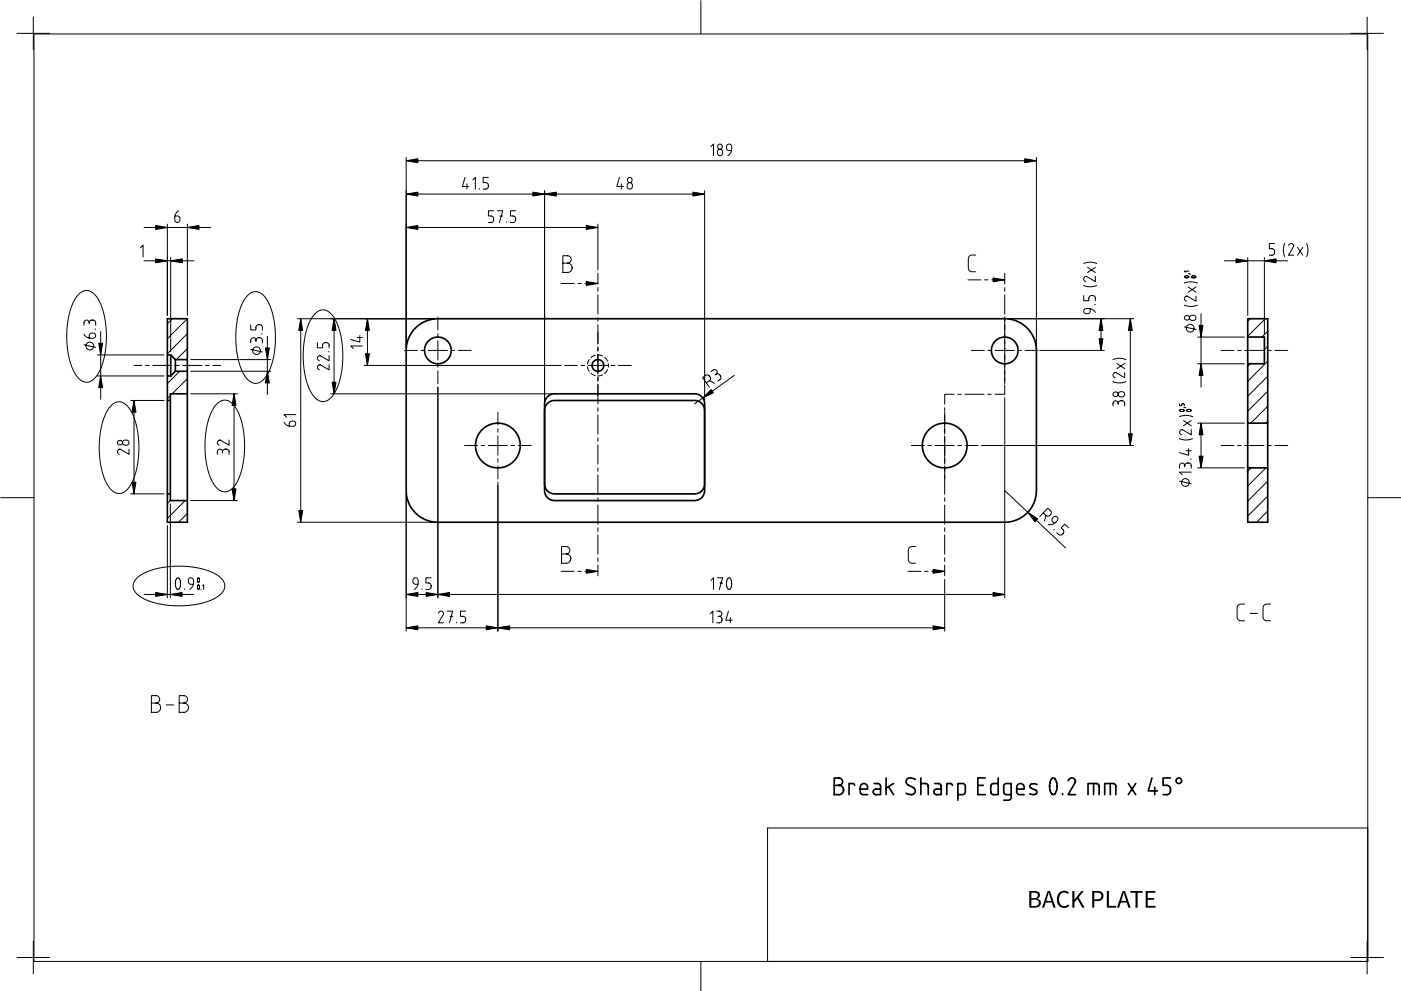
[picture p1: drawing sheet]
<svg xmlns="http://www.w3.org/2000/svg" width="420mm" height="297mm" viewBox="0 0 420 297" stroke-linecap="round" stroke-linejoin="round" font-family="sans-serif">
<g fill="none" stroke="#000" stroke-width=".3">
<path d="M5 10h10M10 5v10M10.2 10.2h400v278h-400zM210.2 .2v10M405 10h10M410 5v10M121.8 58.2h89.5M121.8 47.2v56.8M121.8 48.2h189M139.5 53.2l-.8 2.7h1.9M140 55.1v1.6M141.8 54l.8-.8v3.5"/>
<path d="M143.7 56.5v.2M146.5 53.2h-1.6v1.5h.8a.99 .99 0 0 1 .8 1 .99 .99 0 0 1-.8 1h-.8M163.3 57.2v64.8M185.8 53.2l-.8 2.7h1.9M186.3 55.1v1.6M188.3 55a.88 .88 0 0 1 1.4 .7 .88 .88 0 0 1-1.4 .8l-.2-.6zM211.3 57.2v62.8M213.2 44l.8-.8v3.5M215.4 45a.88 .88 0 0 1 1.3 .7 .88 .88 0 0 1-1.3 .8l-.3-.6zM219.4 45.1h-.8a.91 .91 0 0 1-.8-1.3 .91 .91 0 0 1 1.6-.1 2.62 2.62 0 0 1-1.1 3M310.8 47.2v56.8M42.1 74.3l.8-.8v3.5"/>
<path d="M43.2 68.2h20M43.2 78.2h15M50.2 67.2v27.3M51.2 77.2v28.2M53.6 63.2a2.34 2.34 0 0 0-.7 3.4 .95 .95 0 0 0 1.1-.8 .95 .95 0 0 0-.8-1.1h-.7M56.2 67.2v27.3M121.8 68.2h57.5M148 63.2h-1.5v1.5h.8a.99 .99 0 0 1 .8 1 .99 .99 0 0 1-.8 1h-.8M149.2 63.2h1.6l-1 3.5M150 64.7h.8M151.9 66.5v.2M154.6 63.2h-1.5v1.5h.8a.99 .99 0 0 1 .8 1 .99 .99 0 0 1-.8 1h-.8"/>
<path d="M168.8 78.9h1.4a1.39 1.39 0 0 1 1.4 1.4 1.39 1.39 0 0 1-1.4 1.4h-1.4v-5h1.4a1.11 1.11 0 0 1 1.1 1.1 1.11 1.11 0 0 1-1.1 1.1M179.3 67.2v13.7M292.6 76.5h-1.4l-.6 .4-.2 .7v2.7l.2 .7 .6 .4 1.4 .1M325 79a5.1 5.1 0 0 1 3.9 0M367.2 78.2h19M374.2 77.2v17.3M379.2 77.2v22.8M382.2 73h-1.5v1.5h.8a.99 .99 0 0 1 .8 1 .99 .99 0 0 1-.8 1h-.8M385.3 73a5.1 5.1 0 0 0 0 3.9M386.4 73.6a.76 .76 0 0 1 1-.6 .76 .76 0 0 1 .5 .9l-1.5 2.6h1.6M389.1 74.2l1.6 2.3M390.7 74.2l-1.6 2.3"/>
<path d="M391.9 73a5.1 5.1 0 0 1 0 3.9M23.6 88.2a3.2 3.2 0 0 1 5.4 .8 25.2 25.2 0 0 1 2.4 17.4 11.1 11.1 0 0 1-4.2 7.9 3.5 3.5 0 0 1-4.5-2 26.4 26.4 0 0 1-1.8-18.8l1.2-3.1zM26.7 96.7a.78 .78 0 0 0-.7-.8 .78 .78 0 0 0-.8 .8v.8M26.7 96.7a.99 .99 0 0 1 1-.8 .99 .99 0 0 1 1 .8v.8M26.7 96.7v.4M28.5 98.7h.2M30.2 99.4v20.3M51.7 95.5l-1.5 1.5M56.2 95.5l-6 6M74.3 88.5a3.2 3.2 0 0 1 5.4 .9 25.2 25.2 0 0 1 2.4 17.4 11.1 11.1 0 0 1-4.3 7.8 3.5 3.5 0 0 1-4.4-2 26.4 26.4 0 0 1-1.8-18.8l1.2-3.1zM75.2 97.3v1.6h1.5v-.8a.99 .99 0 0 1 1-.8 .99 .99 0 0 1 1 .8v.8M89.2 95.5h41.1"/>
<path d="M90.2 95.5v61M94.5 94a3.2 3.2 0 0 1 5.4 .8 25.2 25.2 0 0 1 2.4 17.4 11.1 11.1 0 0 1-4.2 7.9 3.5 3.5 0 0 1-4.5-2 26.4 26.4 0 0 1-1.8-18.8l1.2-3.1zM100.2 95.5v22.5M110.2 95.5v14M131.3 95v3.9M131.3 100v1.1M168.3 85h3.9M173.3 85h1M175.4 85h3.9M179.3 81.9v3.2M179.3 86.2v1.1M179.3 88.4v5.7"/>
<path d="M179.3 95.2v1.1M179.3 97.4v5.7M290.3 83.9h3.9M295.3 83.9h1M297.4 83.9h3.9M301.3 81.9v3.2M301.3 86.2v1.1M301.3 88.4v5.7M301.3 95v20M302.3 95.5h37.7M325 88.6v1.5h1.6v-.7a.99 .99 0 0 1 .9-.8 .99 .99 0 0 1 1 .8v.7M325 85.6a5.1 5.1 0 0 0 3.9 0"/>
<path d="M326.2 80.1l2.3 1.6M326.9 92.5v.8a.91 .91 0 0 1-1.3 .8 .91 .91 0 0 1-.1-1.6 2.62 2.62 0 0 1 3 1.1M328.3 91.3h.2M328.5 82.9v1.5l-2.7-1.5a.77 .77 0 0 0-.8 .6 .77 .77 0 0 0 .6 .9M328.5 80.1l-2.3 1.6M330.2 95.5v9.5M339 95.5v38M355.2 84.9a5.1 5.1 0 0 1 3.9 0M355.2 98l3.5 .8M355.2 91.5a5.1 5.1 0 0 0 3.9 0M355.3 82.8l.7-.1 .6 .3-.9 .3-.4-.2zM356.4 86l2.3 1.6"/>
<path d="M356.5 82.1l.6 .1M356.6 81.3h-1.4l.3 .3M357 94.7a.9 .9 0 0 1 1.4-.1 .9 .9 0 0 1-.2 1.4 .89 .89 0 0 1-1.2-.1 .89 .89 0 0 1 0-1.2zM357.4 82.8l.7-.1 .6 .3-.9 .3-.4-.2zM358.7 88.7v1.6l-2.7-1.5a.77 .77 0 0 0-.8 .6 .77 .77 0 0 0 .6 .9M358.7 86l-2.3 1.6M360.2 94v22M375 95.5l-.8 .8M379.5 95.5l-5.3 5.3M380.2 99.3l-1.7 1.7M25.2 100.2a2.34 2.34 0 0 0 3.4 .7 .95 .95 0 0 0-.8-1.1 .95 .95 0 0 0-1.1 .8v.7M25.2 103.3l3.5 .8"/>
<path d="M29.2 112.7h20M29.2 106.4h20M40.2 109.5h2.4M43.6 109.5h1.1M45.8 109.5h5.8M51.1 118.6l-.9 .9M52.6 109.5h1.1M53.9 111.3l-3.7 3.7M54.8 109.5h5.8M56.2 118h-.1M56.2 113.5l-4.6 4.5M56.2 104.5l-3.3 3.3"/>
<path d="M56.2 100l-6 6M57.2 118h14M57.2 111.3h24M57.2 107.8h24M61.6 109.5h1.1M63.8 109.5h2.4M70.2 118v32M75.2 104.7l3.5 .8M76.7 102a.78 .78 0 0 0-.7-.8 .78 .78 0 0 0-.8 .8v.8M76.7 102a.99 .99 0 0 1 1-.8 .99 .99 0 0 1 1 .8v.8M76.7 102v.4M78.5 100.1h.2"/>
<path d="M80.2 100.8v17.5M95.2 102.7v1.6h1.5v-.8a.99 .99 0 0 1 1-.8 .99 .99 0 0 1 1 .8v.8M98.5 105.4h.2M98.7 109.3v1.6l-2.7-1.6a.77 .77 0 0 0-.8 .7 .77 .77 0 0 0 .6 .8M98.7 106.6v1.5l-2.7-1.5a.77 .77 0 0 0-.8 .7 .77 .77 0 0 0 .6 .8M99.2 118h66.1M107.1 101.2h1.6M107.9 100.6v1.9l-2.7-.7M108.7 103.7h-3.5l.8 .8M109.2 109.5h59.1M121.3 105h3.9M126.3 105h1.1"/>
<path d="M128.4 105h5.8M131.3 102.2v5.7M131.3 109v1.1M131.3 111.2v3.8M131.3 116v63.2M135.3 105h1.1M137.4 105h3.9M169.3 109.5h3.9M174.3 109.5h1.1M176.2 109.9l.5 1.4M176.4 109.5h5.8M176.7 107.8l-.5 1.4"/>
<path d="M177.2 111.9l1.3 .7M178.5 106.5l-1.3 .7M179.2 106.4l1.5 .3M179.3 104v1.3M179.3 106.2v5.9M179.3 113v1.3M179.3 115.2v5.9M180.7 112.4l-1.5 .3M181.3 107.1l.9 1.2M182.2 110.8l-.9 1.2M182.4 109v1.1M183.3 109.5h1.1"/>
<path d="M185.4 109.5h3.9M212.8 114.1a.99 .99 0 0 0 .1-1.3 .99 .99 0 0 0-1.3-.3l-.9 .7 2 2.8M212.8 114.1l-1 .7M212.8 114.1l1.5 .8M213.2 111.4l.7-.5a.78 .78 0 0 1 1 .2 .78 .78 0 0 1-.1 1.1M214.8 112.2a.99 .99 0 0 1 1.2 .3 .99 .99 0 0 1-.1 1.3l-.6 .4M214.8 112.2l-.4 .2M220.2 112.5l-11.9 8.5M286.1 118.2h-2.8v2.9M287.2 118.2h1.1M289.4 118.2h5.7M291.3 105h3.9"/>
<path d="M296.2 118.2h1.1M296.3 105h1.1M298.4 105h5.8M301.3 115.4v2.8h-2.9M301.3 119.2v60M305.3 105h1.1M307.4 105h3.9M311.8 105h19.4M333.8 107.8a5.1 5.1 0 0 1 3.9 0M333.8 114.4a5.1 5.1 0 0 0 3.9 0M334.9 108.9l2.4 1.6M335.6 117.6a.9 .9 0 0 1 1.4-.1 .9 .9 0 0 1-.2 1.4 .89 .89 0 0 1-1.2-.1 .89 .89 0 0 1 0-1.2z"/>
<path d="M337.3 111.7v1.5l-2.7-1.5a.77 .77 0 0 0-.8 .6 .77 .77 0 0 0 .6 .9M337.3 108.9l-2.4 1.6M359.2 101h14M359.2 109h14M366.2 105h3.9M371.1 105h1.1M373.3 105h5.8M374.9 109l-.7 .8M380.1 105h1.1M380.2 117.3l-6 6M380.2 112.8l-6 6M380.2 108.3l-6 6"/>
<path d="M380.2 103.8l-1 1M382.3 105h3.9M33.3 121.6a3.2 3.2 0 0 1 5.5 .8 25.2 25.2 0 0 1 2.3 17.4 11.1 11.1 0 0 1-4.2 7.9 3.5 3.5 0 0 1-4.5-2 26.4 26.4 0 0 1-1.7-18.9l1.1-3.1zM37 132.1a.9 .9 0 0 1 1.4-.1 .9 .9 0 0 1-.2 1.4 .89 .89 0 0 1-1.2-.1 .89 .89 0 0 1 0-1.2zM38.7 134.6v1.6l-2.7-1.6a.77 .77 0 0 0-.8 .7 .77 .77 0 0 0 .6 .8M39.2 120h10M40.2 120v28M65 121.1a3.2 3.2 0 0 1 5.5 .8 25.2 25.2 0 0 1 2.3 17.4 11.1 11.1 0 0 1-4.2 7.9 3.5 3.5 0 0 1-4.5-2 26.4 26.4 0 0 1-1.7-18.9l1.1-3.1zM66.7 135.4a.78 .78 0 0 0-.7-.8 .78 .78 0 0 0-.8 .8v.8M66.7 135.4a.99 .99 0 0 1 1-.8 .99 .99 0 0 1 1 .8v.8M66.7 135.4v.4M68.7 131.9v1.6l-2.7-1.6a.77 .77 0 0 0-.8 .7 .77 .77 0 0 0 .6 .8"/>
<path d="M85.2 126.6a2.34 2.34 0 0 0 3.4 .7 .95 .95 0 0 0-.8-1.1 .95 .95 0 0 0-1.1 .8v.7M88.7 124.3h-3.5l.8 .8M139.3 133.5h3.9M144.3 133.5h1.1M146.4 133.5h5.8M149.3 123.5v3.9M149.3 128.5v1.1M149.3 130.7v5.7M149.3 137.5v1.1M149.3 139.7v3.8M153.3 133.5h1.1M155.4 133.5h3.9"/>
<path d="M179.3 122.2v1.1M179.3 124.4v5.7M179.3 131.2v1.1M179.3 133.4v5.7M273.3 133.5h3.9M278.3 133.5h1.1M280.4 133.5h5.8M283.3 122.2v1.1M283.3 123.5v6.6M283.3 130.7v8.4M283.3 139.7v8.4M287.3 133.5h1.1"/>
<path d="M289.4 133.5h3.9M294.3 133.5h45.7M335.3 120.9a.78 .78 0 0 0-.7-.8 .78 .78 0 0 0-.8 .8v.8M335.3 120.9a.99 .99 0 0 1 1-.8 .99 .99 0 0 1 1 .8v.8M335.3 120.9v.4M353.7 124.9a5.1 5.1 0 0 1 3.9 0M353.7 121v.6h.7v-.4l.3-.2 .4 .2v.4M353.8 131.5h-.1a5.1 5.1 0 0 0 3.9 0M353.8 122.9l.8-.2 .5 .3-.8 .3-.5-.1zM354.9 126.1l2.3 1.5M355.1 122.1l.5 .1M355.3 139.6a.78 .78 0 0 0-.8-.8 .78 .78 0 0 0-.8 .8v.7"/>
<path d="M355.3 139.6a.99 .99 0 0 1 1-.8 .99 .99 0 0 1 .9 .8v.7M355.3 139.6v.4M355.7 135.1h1.5M355.9 122.9l.8-.2 .5 .3-.8 .3-.5-.1zM356.5 134.5v2l-2.8-.8M357.1 137.6h.1M357.2 128.8v1.5l-2.6-1.5a.77 .77 0 0 0-.8 .6 .77 .77 0 0 0 .5 .9M357.2 126.1l-2.3 1.5M359.2 126.8h14M360.2 126.8v13.4M366.2 133.5h3.9M371.1 133.5h1.1"/>
<path d="M373.3 133.5h5.8M380.1 133.5h1.1M380.2 126.2l-.6 .6M380.2 121.8l-5.1 5M382.3 133.5h3.9M.2 149.2h10M39.2 148h10M50.2 157.5v21.7M51.1 151v28.2M51.1 150l-.9 .9M55.6 150l-5.4 5.4M56.2 153.9l-2.7 2.6"/>
<path d="M57.2 150h14M89.2 156.5h41.1M121.8 148v41.2M149.3 144.5v44.7M179.3 140.2v1.1M179.3 142.4v5.7M179.3 149.2v1.1M179.3 151.4v5.7M179.3 158.2v1.1M283.3 149.2v1.1M283.3 151.4v5.7M283.3 158.2v1.1"/>
<path d="M301.3 147l18.3 17.2M312.9 153.7l.8 .8M313.7 154.5a.99 .99 0 0 0 1.3-.1 .99 .99 0 0 0 .1-1.3l-.9-.8-2.4 2.6M313.7 154.5l-.5 1.7M316.2 158.7l-.1 .2M316.2 156.9l-.5-.5a.91 .91 0 0 1 .3-1.5 .91 .91 0 0 1 1.2 .9 2.62 2.62 0 0 1-2.8 1.5M320.4 158.2l-1.1-1.1-1.1 1.1 .6 .6a.99 .99 0 0 1-.1 1.2 .99 .99 0 0 1-1.2 .2l-.6-.6M353.7 144.2l3.5 .8M357.2 141.5h-3.5l.8 .8M359.2 140.2h14M375.2 140.2l-1 1M379.7 140.2l-5.5 5.5"/>
<path d="M380.2 153.2l-3.4 3.3M380.2 148.7l-6 6M380.2 144.2l-6 6M410.2 149.2h10M40.9 173.4a18.4 18.4 0 0 1 12.4-3.7 20.6 20.6 0 0 1 12.7 3.4 3.3 3.3 0 0 1-.5 5.6 25.1 25.1 0 0 1-17.4 2.4 11.3 11.3 0 0 1-7.9-4.2 2.95 2.95 0 0 1 .7-3.5zM43.2 178.2h14.9M52.7 174.2l-.1 1.3 .4 1a.71 .71 0 0 0 .8-.1 .71 .71 0 0 0 .3-.7 2.52 2.52 0 0 0-.7-2.5l-.4 .2-.3 .8M55.3 176.5v.2M58 175.1h-.7a.91 .91 0 0 1-.9-1.3 .91 .91 0 0 1 1.6-.1 2.62 2.62 0 0 1-1.1 3M59.4 173.3h.3l.1 .4-.3 .9-.3-.6zM59.4 175.4h.3l.1 .4-.3 .9-.3-.6zM60.3 176.6v.1"/>
<path d="M60.8 175.6l.3-.3v1.4M121.8 178.2h179.5M125.4 175.1h-.8a.91 .91 0 0 1-.8-1.3 .91 .91 0 0 1 1.5-.1 2.62 2.62 0 0 1-1.1 3M126.6 176.5v.2M129.3 173.2h-1.6v1.5h.8a.99 .99 0 0 1 .8 1 .99 .99 0 0 1-.8 1h-.8M168.3 171.3h3.9M168.4 163.8h1.4a1.11 1.11 0 0 1 1.1 1.1 1.11 1.11 0 0 1-1.1 1.1 1.39 1.39 0 0 1 1.4 1.4 1.39 1.39 0 0 1-1.4 1.4h-1.4zM168.4 166h1.4M173.3 171.3h1M175.4 171.3h3.9M179.3 160.4v5.7M179.3 167.2v1.1"/>
<path d="M179.3 169.4v3.2M213.2 174l.8-.8v3.5M215.1 173.2h1.6l-1 3.5M215.9 174.7h.8M218.3 173.4l.6-.2 .5 1.2-.1 1.6-.7 .7-.5-.5-.2-.7 .1-1.3zM272.3 171.3h3.9M274.6 163.8l-1.4 .1-.6 .4-.2 .6v2.8l.2 .7 .6 .4h1.4M277.3 171.3h1M279.4 171.3h3.9M283.3 160.4v5.7M283.3 167.2v1.1M283.3 169.4v3.2"/>
<path d="M283.3 173.6v15.6M121.8 188.2h161.5M131.5 183.8a.76 .76 0 0 1 .9-.6 .76 .76 0 0 1 .6 .9l-1.5 2.6h1.5M134.2 183.2h1.6l-1 3.5M135 184.7h.8M136.9 186.5v.2M139.6 183.2h-1.5v1.5h.8a.99 .99 0 0 1 .8 1 .99 .99 0 0 1-.8 1h-.8M213 184l.8-.8v3.5M215 183.2h.7a.78 .78 0 0 1 .8 .8 .78 .78 0 0 1-.8 .7M215.3 184.7h.4M215.7 184.7a.99 .99 0 0 1 .8 1 .99 .99 0 0 1-.8 1h-.7M218.5 183.2l-.8 2.7h1.9"/>
<path d="M219 185.1v1.6M373.2 181.1h-1.4l-.6 .4-.2 .7v2.8l.2 .6 .6 .4 1.4 .1M374.9 183.8h2.2M381 181.1h-1.5l-.5 .4-.2 .7v2.8l.2 .6 .5 .4 1.5 .1M45.4 210.7h1.4a1.39 1.39 0 0 1 1.4 1.4 1.39 1.39 0 0 1-1.4 1.4h-1.4v-5h1.4a1.11 1.11 0 0 1 1.1 1.1 1.11 1.11 0 0 1-1.1 1.1M49.8 211.3h2.3M53.7 210.7h1.5a1.39 1.39 0 0 1 1.3 1.4 1.39 1.39 0 0 1-1.3 1.4h-1.5v-5h1.4a1.11 1.11 0 0 1 1.1 1.1 1.11 1.11 0 0 1-1.1 1.1M230.2 248.2h180v40h-180zM5 287h10M10 282v10M210.2 288.2v8.9M405 287h10"/>
<path d="M410 282v10"/>
<circle cx="188.9" cy="54" r=".74"/>
<circle cx="216" cy="44" r=".74"/>
<circle cx="356" cy="95.2" r=".74"/>
<circle cx="356.9" cy="98.4" r="1.17"/>
<circle cx="26.9" cy="103.7" r="1.17"/>
<circle cx="76.9" cy="105.1" r="1.17"/>
<circle cx="334.6" cy="118.1" r=".74"/>
<circle cx="36" cy="132.6" r=".74"/>
<circle cx="355.5" cy="144.6" r="1.17"/>
</g>
<g fill="none" stroke="#000" stroke-width=".5">
<path d="M50.2 95.5h6v61h-6zM124.6 98.3l1.4-1.1 1.6-.9 1.8-.6 1.8-.2h170.1l2.5 .4 2.6 1.1 2.1 1.9 1.5 2.3 .7 2.7 .1 43.2-.3 2.5-1.3 2.7-2 2.2-2.6 1.5-2.9 .5h-170.4l-2.5-.3-2.7-1.2-2.1-1.9-1.5-2.6-.7-2.8v-43.2l.3-1.7 .5-1.6 .9-1.6zM374.2 95.5h6v61h-6zM50.2 106.4h1M50.2 112.7h1M51.2 106.4v6.3M51.2 106.4l1.4 1.4M52.6 107.8h3.6M52.6 107.8v3.5M52.6 111.3l-1.4 1.4M52.6 111.3h3.6M56.2 118h-5.1v32h5.1"/>
<path d="M164.2 118.9l.9-.6 1.2-.3h42.1l1.5 .5 1 1 .4 1.4v26.2l-.4 1.5-1.1 1.1-1.4 .3h-42.1l-1.6-.4-1-1.1-.4-1.4v-26.1l.3-1.2zM374.2 101h5v8h-5M50.2 120h.9M164.2 120.9l.9-.6 1.2-.3h42.1l1.4 .4 1.1 1.1 .4 1.4v22.2l-.4 1.4-1 1.1-1.5 .4h-42.1l-1.4-.3-1.1-1.1-.5-1.5v-22.2l.3-1.1zM374.2 126.8h6M50.2 148h.9M374.2 140.2h6M250.2 233.2h1.4a1.11 1.11 0 0 1 1.1 1.1 1.11 1.11 0 0 1-1.1 1.1 1.39 1.39 0 0 1 1.4 1.4 1.39 1.39 0 0 1-1.4 1.4h-1.4zM250.2 235.4h1.4M256.3 235.4l-.3-.5-1.4-.1v3.4M258 236.5h2.2a1.16 1.16 0 0 0-.8-1.6 1.16 1.16 0 0 0-1.4 1.1v1.3a.83 .83 0 0 0 .8 .9h1.4M262.1 234.8h1.1a.83 .83 0 0 1 .9 .9v2.5h-1.4a.83 .83 0 0 1-.8-.9 .83 .83 0 0 1 .8-.8h1.4"/>
<path d="M265.7 233.2v5M266.5 235.8l1.5 2.4M268 234.8l-2.3 1.4M274.5 233.6a1.68 1.68 0 0 0-2.8 .7l.4 .8 1.8 1a1.21 1.21 0 0 1 .4 1.7 1.21 1.21 0 0 1-1.8 .3l-.8-.3M276.2 234.8h1.4a.83 .83 0 0 1 .8 .9v2.5M276.2 233.2v5M280.3 234.8h1.1a.83 .83 0 0 1 .9 .9v2.5h-1.4a.83 .83 0 0 1-.8-.9 .83 .83 0 0 1 .8-.8h1.4M285.6 235.4l-.3-.5-1.4-.1v3.4M287.3 238.2h1.4a.83 .83 0 0 0 .8-.9v-1.6a.83 .83 0 0 0-.8-.9h-1.4v5M293.2 235.4h1.7M295.5 233.2h-2.3v5h2.3M299.4 233.2v5h-1.4a.83 .83 0 0 1-.9-.9v-1.6a.83 .83 0 0 1 .9-.9h1.4"/>
<path d="M303.2 238.2h-1.3a.83 .83 0 0 1-.9-.9v-1.6a.83 .83 0 0 1 .9-.9h1.3v4.2a.83 .83 0 0 1-.8 .8h-1.4M304.9 236.5h2.2a1.16 1.16 0 0 0-.7-1.6 1.16 1.16 0 0 0-1.5 1.1v1.3a.83 .83 0 0 0 .8 .9h1.4M311 235.2l-1.2-.3-.9 .5 .1 .7 1.6 .7a.78 .78 0 0 1 .2 1 .78 .78 0 0 1-1 .4l-1-.3M316.9 234.6a1.02 1.02 0 0 0-.4-1.1 1.02 1.02 0 0 0-1.1 0l-.4 .8-.2 1.1 .3 2 .4 .6 .6 .1 .5-.4 .3-.9M316.9 234.6v2.2M318.7 237.9v.3M320.4 234a1.08 1.08 0 0 1 1.3-.8 1.08 1.08 0 0 1 .8 1.3l-2.2 3.7h2.3M326.3 238.2v-3.4h2.5a.83 .83 0 0 1 .8 .9v2.5M328 234.8v3.4M331.3 238.2v-3.4h2.5a.83 .83 0 0 1 .8 .9v2.5M333 234.8v3.4M338.4 234.8l2.2 3.4"/>
<path d="M340.6 234.8l-2.2 3.4M345.5 233.2l-1.1 3.9h2.7M346.3 236v2.2M351 233.2h-2.2v2.2h1.1a1.42 1.42 0 0 1 1.2 1.4 1.42 1.42 0 0 1-1.2 1.4h-1.1"/>
<circle cx="131.3" cy="105" r="4"/>
<circle cx="179.3" cy="109.5" r="1.75"/>
<circle cx="301.3" cy="105" r="4"/>
<circle cx="149.3" cy="133.5" r="6.7"/>
<circle cx="283.3" cy="133.5" r="6.7"/>
<circle cx="353.5" cy="234" r=".83"/>
</g>
<g fill="#000">
<path d="M121.8 58.2l3.5-.6v1.2zM121.8 48.2l3.5-.6v1.2zM159.8 57.6l3.5 .6-3.5 .6zM163.3 58.2l3.5-.6v1.2zM207.8 57.6l3.5 .6-3.5 .6zM307.3 47.6l3.5 .6-3.5 .6zM46.7 67.6l3.5 .6-3.5 .6zM46.7 77.6l3.5 .6-3.5 .6zM51.2 78.2l3.5-.6v1.2zM56.2 68.2l3.5-.6v1.2zM121.8 68.2l3.5-.6v1.2zM175.8 67.6l3.5 .6-3.5 .6z"/>
<path d="M370.7 77.6l3.5 .6-3.5 .6zM379.2 78.2l3.5-.6v1.2zM90.2 95.5l.6 3.5h-1.2zM100.2 95.5l.6 3.5h-1.2zM110.2 95.5l.6 3.5h-1.2zM175.8 84.4l3.5 .6-3.5 .6zM297.8 83.3l3.5 .6-3.5 .6zM330.2 95.5l.6 3.5h-1.2zM339 95.5l.6 3.5h-1.2zM30.2 112.7l.6 3.5h-1.2zM29.6 102.9h1.2l-.6 3.5zM70.2 118l.6 3.5h-1.2z"/>
<path d="M80.2 111.3l.6 3.5h-1.2zM79.6 104.3h1.2l-.6 3.5zM99.6 114.5h1.2l-.6 3.5zM109.6 106h1.2l-.6 3.5zM213.3 116.8l.6 .9-3.1 1.6zM329.6 101.5h1.2l-.6 3.5zM359.6 97.5h1.2l-.6 3.5zM360.2 109l.6 3.5h-1.2zM40.2 120l.6 3.5h-1.2zM338.4 130h1.2l-.6 3.5zM360.2 126.8l.6 3.5h-1.2zM39.6 144.5h1.2l-.6 3.5z"/>
<path d="M69.6 146.5h1.2l-.6 3.5zM89.6 153h1.2l-.6 3.5zM308.2 153.5l3 2-.8 .9zM359.6 136.7h1.2l-.6 3.5zM46.7 177.6l3.5 .6-3.5 .6zM51.1 178.2l3.5-.6v1.2zM121.8 178.2l3.5-.6v1.2zM127.8 177.6l3.5 .6-3.5 .6zM131.3 178.2l3.5-.6v1.2zM175.8 170.7l3.5 .6-3.5 .5zM279.8 170.7l3.5 .6-3.5 .5zM297.8 177.6l3.5 .6-3.5 .6z"/>
<path d="M121.8 188.2l3.5-.6v1.2zM145.8 187.6l3.5 .6-3.5 .6zM149.3 188.2l3.5-.6v1.2zM279.8 187.6l3.5 .6-3.5 .6z"/>
</g>
<g fill="#000" stroke="#000" stroke-width=".3">
<path d="M121.8 58.2l3.5-.6v1.2zM121.8 48.2l3.5-.6v1.2zM159.8 57.6l3.5 .6-3.5 .6zM163.3 58.2l3.5-.6v1.2zM207.8 57.6l3.5 .6-3.5 .6zM307.3 47.6l3.5 .6-3.5 .6zM46.7 67.6l3.5 .6-3.5 .6zM46.7 77.6l3.5 .6-3.5 .6zM51.2 78.2l3.5-.6v1.2zM56.2 68.2l3.5-.6v1.2zM121.8 68.2l3.5-.6v1.2zM175.8 67.6l3.5 .6-3.5 .6z"/>
<path d="M370.7 77.6l3.5 .6-3.5 .6zM379.2 78.2l3.5-.6v1.2zM90.2 95.5l.6 3.5h-1.2zM100.2 95.5l.6 3.5h-1.2zM110.2 95.5l.6 3.5h-1.2zM175.8 84.4l3.5 .6-3.5 .6zM297.8 83.3l3.5 .6-3.5 .6zM330.2 95.5l.6 3.5h-1.2zM339 95.5l.6 3.5h-1.2zM30.2 112.7l.6 3.5h-1.2zM29.6 102.9h1.2l-.6 3.5zM70.2 118l.6 3.5h-1.2z"/>
<path d="M80.2 111.3l.6 3.5h-1.2zM79.6 104.3h1.2l-.6 3.5zM99.6 114.5h1.2l-.6 3.5zM109.6 106h1.2l-.6 3.5zM213.3 116.8l.6 .9-3.1 1.6zM329.6 101.5h1.2l-.6 3.5zM359.6 97.5h1.2l-.6 3.5zM360.2 109l.6 3.5h-1.2zM40.2 120l.6 3.5h-1.2zM338.4 130h1.2l-.6 3.5zM360.2 126.8l.6 3.5h-1.2zM39.6 144.5h1.2l-.6 3.5z"/>
<path d="M69.6 146.5h1.2l-.6 3.5zM89.6 153h1.2l-.6 3.5zM308.2 153.5l3 2-.8 .9zM359.6 136.7h1.2l-.6 3.5zM46.7 177.6l3.5 .6-3.5 .6zM51.1 178.2l3.5-.6v1.2zM121.8 178.2l3.5-.6v1.2zM127.8 177.6l3.5 .6-3.5 .6zM131.3 178.2l3.5-.6v1.2zM175.8 170.7l3.5 .6-3.5 .5zM279.8 170.7l3.5 .6-3.5 .5zM297.8 177.6l3.5 .6-3.5 .6z"/>
<path d="M121.8 188.2l3.5-.6v1.2zM145.8 187.6l3.5 .6-3.5 .6zM149.3 188.2l3.5-.6v1.2zM279.8 187.6l3.5 .6-3.5 .6z"/>
</g>
<path d="M308.7 267.1h1.5a1.24 1.24 0 0 1 1.6 .7 1.24 1.24 0 0 1-.8 1.6 1.38 1.38 0 0 1 1.1 1.7 1.38 1.38 0 0 1-1.8 1h-1.6zM309.3 267.6v1.6h.7a.87 .87 0 0 0 1.2-.8 .87 .87 0 0 0-1.1-.8zM309.3 269.7v1.9h.9a1.01 1.01 0 0 0 1.3-1 1.01 1.01 0 0 0-1.3-.9zM314.5 267.6l-.7 2.4h1.5zM314.2 267.1h.7l1.7 5h-.7l-.5-1.6h-1.8l-.5 1.6h-.6zM317.6 267.7a1.99 1.99 0 0 1 2.9-.1l-.3 .4a1.56 1.56 0 0 0-1.9-.2 1.56 1.56 0 0 0-.7 1.8 1.58 1.58 0 0 0 .8 1.8 1.58 1.58 0 0 0 1.9-.4l.4 .4a2.2 2.2 0 0 1-2.7 .4 2.2 2.2 0 0 1-1-2.5zM321.6 267.1h.6v2.5l2.1-2.5h.7l-1.5 1.9 1.8 3.1h-.7l-1.5-2.6-.9 1v1.6h-.6zM327.5 267.1h1.6a1.54 1.54 0 0 1 1.8 1.5 1.54 1.54 0 0 1-1.8 1.5h-.9v2h-.7zM328.2 267.6v2h.8a1.03 1.03 0 0 0 1.3-1 1.03 1.03 0 0 0-1.3-1zM331.9 267.1h.7v4.4h2.2v.6h-2.9zM337 267.6l-.7 2.4h1.5zM336.7 267.1h.7l1.7 5h-.7l-.5-1.6h-1.8l-.5 1.6h-.6zM339 267.1h3.7v.5h-1.5v4.5h-.7v-4.5h-1.5zM343.6 267.1h2.9v.5h-2.3v1.6h1.9v.5h-1.9v1.8h2.3v.6h-2.9z" fill="#000"/>
</svg>
